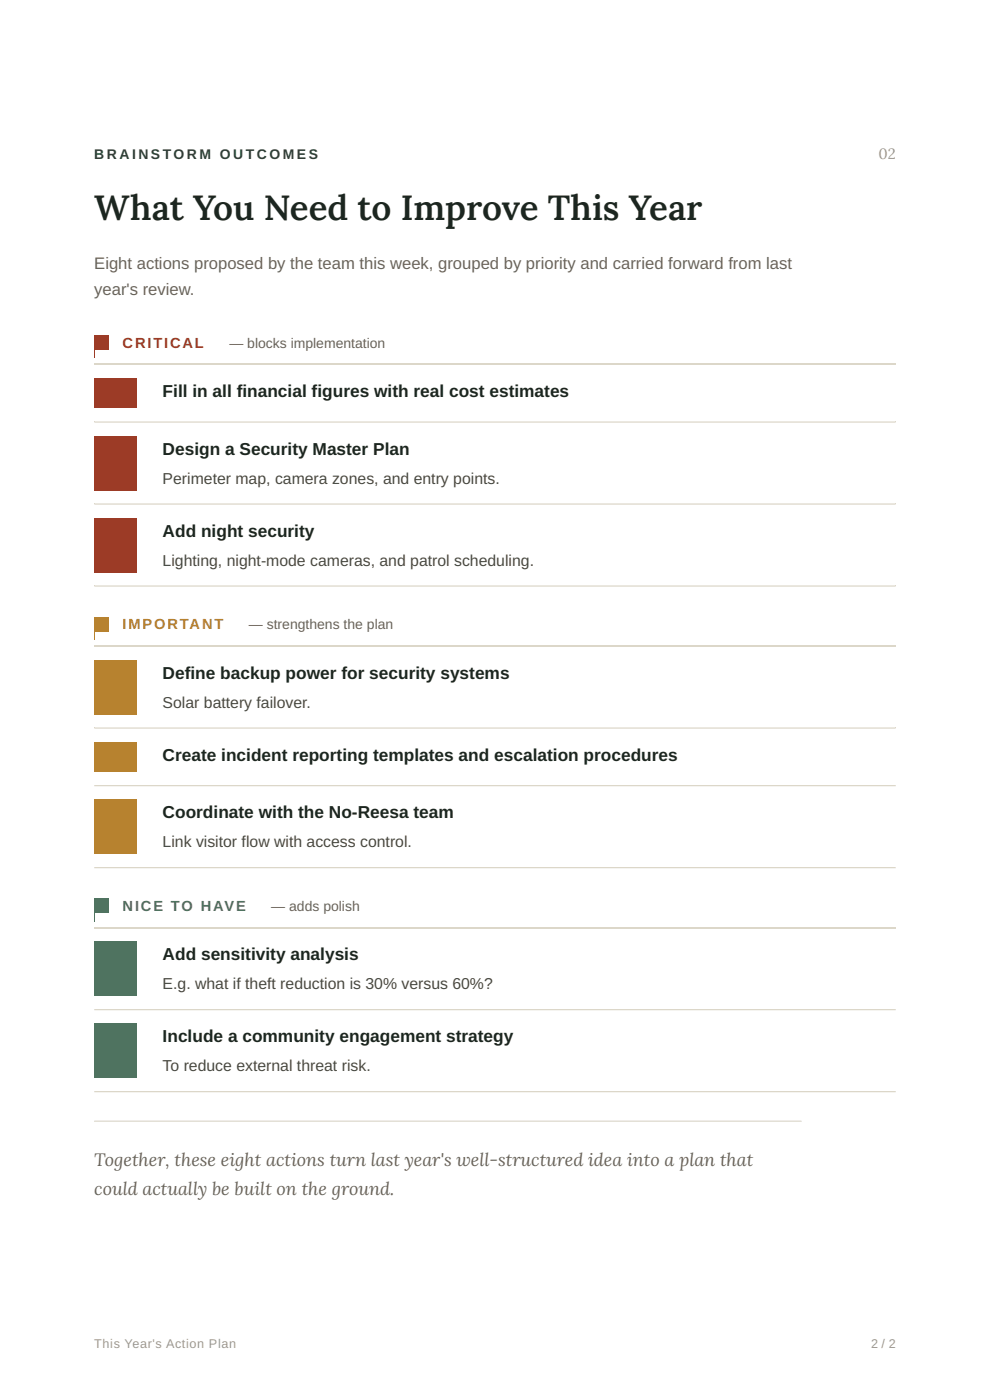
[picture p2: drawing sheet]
<svg xmlns="http://www.w3.org/2000/svg" width="210mm" height="297mm" viewBox="0 0 210 297" stroke-linecap="round" stroke-linejoin="round" font-family="sans-serif">
<defs><g id="words">
<text font-size="7.4" fill="#1c2620" x="20" y="46.7">What You Need to Improve This Year</text>
<g font-size="3.8" fill="#6b6259">
<text x="20" y="247.4">Together, these eight actions turn last year's well-structured idea into a plan that</text>
<text x="20" y="253.5">could actually be built on the ground.</text>
</g>
<g font-size="3.7" fill="#1c2620">
<text x="34.5" y="84.3">Fill in all financial figures with real cost estimates</text>
<text x="34.5" y="96.5">Design a Security Master Plan</text>
<text x="34.5" y="113.9">Add night security</text>
<text x="34.5" y="144">Define backup power for security systems</text>
<text x="34.5" y="161.4">Create incident reporting templates and escalation procedures</text>
<text x="34.5" y="173.6">Coordinate with the No-Reesa team</text>
<text x="34.5" y="203.8">Add sensitivity analysis</text>
<text x="34.5" y="221.1">Include a community engagement strategy</text>
</g>
<g font-size="3.5" fill="#6b6259">
<text x="20" y="57">Eight actions proposed by the team this week, grouped by priority and carried forward from last</text>
<text x="20" y="62.6">year's review.</text>
</g>
<g font-size="3.4" fill="#4a483f">
<text x="34.5" y="102.6">Perimeter map, camera zones, and entry points.</text>
<text x="34.5" y="120">Lighting, night-mode cameras, and patrol scheduling.</text>
<text x="34.5" y="150.2">Solar battery failover.</text>
<text x="34.5" y="179.8">Link visitor flow with access control.</text>
<text x="34.5" y="209.9">E.g. what if theft reduction is 30% versus 60%?</text>
<text x="34.5" y="227.3">To reduce external threat risk.</text>
</g>
<text font-size="3.2" fill="#a39a8a" x="186.3" y="33.7">02</text>
<text font-size="3.1" fill="#9c3b26" x="26" y="73.8">CRITICAL</text>
<text font-size="3.1" fill="#b7822f" x="26" y="133.5">IMPORTANT</text>
<text font-size="3.1" fill="#4f7360" x="26" y="193.3">NICE TO HAVE</text>
<text font-size="3" fill="#24463a" x="20" y="33.7">B R A I N S TO R M O U T C O M E S</text>
<g font-size="3" fill="#6b6259">
<text x="48.7" y="73.7">— blocks implementation</text>
<text x="52.8" y="133.5">— strengthens the plan</text>
<text x="57.6" y="193.2">— adds polish</text>
</g>
<g font-size="2.7" fill="#a19a8c">
<text x="20" y="285.9">This Year's Action Plan</text>
<text x="184.8" y="285.9">2 / 2</text>
</g>
</g></defs>
<path d="M20 71.2h3v3h-3z" fill="#9c3b26"/>
<path d="M20 77.3h170" fill="none" stroke="#dcd7c9" stroke-width=".26"/>
<path d="M20 89.4h170zM20 89.4h170v.3h-170z" fill-rule="evenodd" fill="#dcd7c9"/>
<path d="M20 80.3h9v6.3h-9z" fill="#9c3b26"/>
<path d="M20 106.7l170 .1zM20 106.7h170v.4h-170z" fill-rule="evenodd" fill="#dcd7c9"/>
<path d="M20 92.5h9v11.5h-9z" fill="#9c3b26"/>
<path d="M20 124.1l170 .1zM20 124.1h170v.4h-170z" fill-rule="evenodd" fill="#dcd7c9"/>
<path d="M20 109.9h9v11.5h-9z" fill="#9c3b26"/>
<path d="M20 130.9h3v3h-3z" fill="#b7822f"/>
<path d="M20 137.1h170" fill="none" stroke="#dcd7c9" stroke-width=".26"/>
<path d="M20 154.3h170zM20 154.3h170v.3h-170z" fill-rule="evenodd" fill="#dcd7c9"/>
<path d="M20 140h9v11.5h-9z" fill="#b7822f"/>
<path d="M20 166.5h170zM20 166.5h170v.3h-170z" fill-rule="evenodd" fill="#dcd7c9"/>
<path d="M20 157.4h9v6.3h-9z" fill="#b7822f"/>
<path d="M20 183.9h170zM20 183.9h170v.3h-170z" fill-rule="evenodd" fill="#dcd7c9"/>
<path d="M20 169.6h9v11.5h-9z" fill="#b7822f"/>
<path d="M20 190.7h3v3h-3z" fill="#4f7360"/>
<path d="M20 196.8h170" fill="none" stroke="#dcd7c9" stroke-width=".26"/>
<path d="M20 214l170 .1zM20 214h170v.3h-170z" fill-rule="evenodd" fill="#dcd7c9"/>
<path d="M20 199.7h9v11.6h-9z" fill="#4f7360"/>
<path d="M20 231.4l170 .1zM20 231.4h170v.3h-170z" fill-rule="evenodd" fill="#dcd7c9"/>
<path d="M20 217.1h9v11.6h-9z" fill="#4f7360"/>
<path d="M20 238h150zM20 237.7h150v.3h-150z" fill-rule="evenodd" fill="#dcd7c9"/>
<path d="M20 72.3v3.6" fill="none" stroke="#9c3b26" stroke-width=".21"/>
<path d="M20 132v3.7" fill="none" stroke="#b7822f" stroke-width=".21"/>
<path d="M20 191.8v3.6" fill="none" stroke="#4f7360" stroke-width=".21"/>
<use href="#words"/>
</svg>
